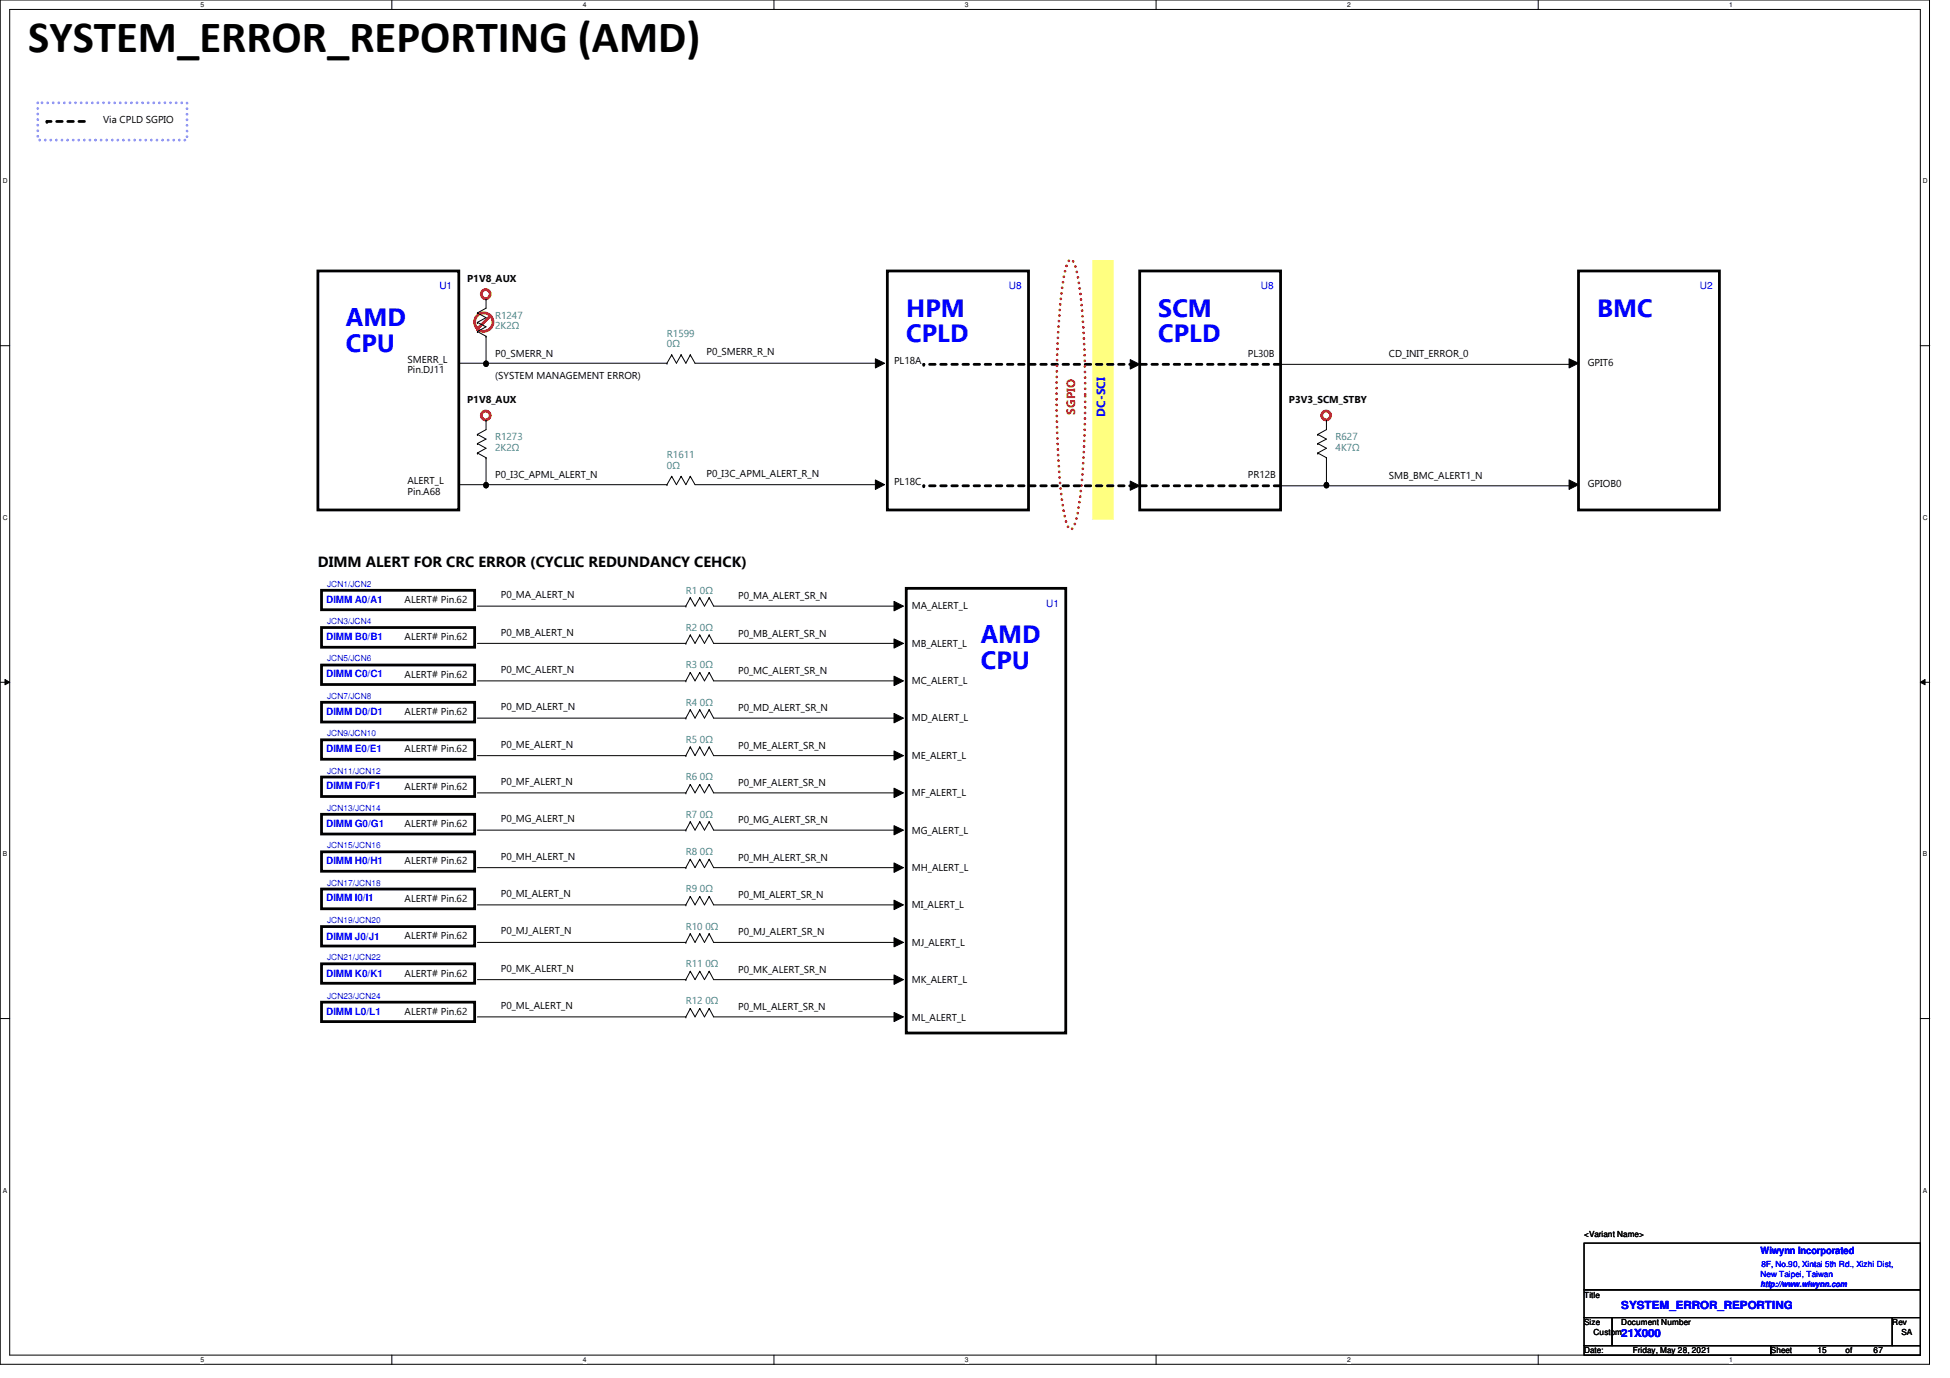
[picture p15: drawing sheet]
<svg xmlns="http://www.w3.org/2000/svg" width="297mm" height="210mm" viewBox="0 0 297 210" stroke-linecap="round" stroke-linejoin="round" font-family="sans-serif">
<defs><g id="words">
<text font-size="6.8" x="4.3" y="7.9">SYSTEM_ERROR_REPORTING (AMD)</text>
<g font-size="3.8" fill="#00f">
<text x="52.7" y="49.7">AMD</text>
<text x="52.7" y="53.6">CPU</text>
<text x="138" y="48.2">HPM</text>
<text x="138" y="52.2">CPLD</text>
<text x="176.4" y="48.2">SCM</text>
<text x="176.4" y="52.2">CPLD</text>
<text x="243.3" y="48.2">BMC</text>
<text x="149.4" y="98">AMD</text>
<text x="149.4" y="101.9">CPU</text>
</g>
<text font-size="2.2" x="48.4" y="86.4">DIMM ALERT FOR CRC ERROR (CYCLIC REDUNDANCY CEHCK)</text>
<text font-size="1.8" fill="#f00" x="163.8" y="63.2" transform="rotate(-90 163.8 63.2)">SGPIO</text>
<text font-size="1.8" fill="#00f" x="168.4" y="63.5" transform="rotate(-90 168.4 63.5)">DC-SCI</text>
<g font-size="1.7" fill="#00f">
<text x="247" y="203.7">21X000</text>
<text x="247" y="199.4">SYSTEM_ERROR_REPORTING</text>
</g>
<g font-size="1.5">
<text x="15.7" y="18.8">Via CPLD SGPIO</text>
<text x="71.2" y="42.9">P1V8_AUX</text>
<text x="62.1" y="55.3">SMERR_L</text>
<text x="62.1" y="56.9">Pin.DJ11</text>
<text x="75.4" y="57.7">(SYSTEM MANAGEMENT ERROR)</text>
<text x="75.4" y="54.3">P0_SMERR_N</text>
<text x="107.6" y="54.1">P0_SMERR_R_N</text>
<text x="136.2" y="55.4">PL18A</text>
<text x="190.1" y="54.3">PL30B</text>
<text x="211.6" y="54.4">CD_INIT_ERROR_0</text>
<text x="241.8" y="55.7">GPIT6</text>
<text x="71.2" y="61.4">P1V8_AUX</text>
<text x="196.3" y="61.4">P3V3_SCM_STBY</text>
<text x="62.1" y="73.8">ALERT_L</text>
<text x="62.1" y="75.4">Pin.A68</text>
<text x="75.4" y="72.8">P0_I3C_APML_ALERT_N</text>
<text x="107.6" y="72.6">P0_I3C_APML_ALERT_R_N</text>
<text x="136.2" y="73.9">PL18C</text>
<text x="190.1" y="72.8">PR12B</text>
<text x="211.6" y="72.9">SMB_BMC_ALERT1_N</text>
<text x="241.8" y="74.2">GPIOB0</text>
<text x="61.6" y="91.9">ALERT# Pin.62</text>
<text x="76.3" y="91.1">P0_MA_ALERT_N</text>
<text x="112.4" y="91.3">P0_MA_ALERT_SR_N</text>
<text x="138.9" y="92.8">MA_ALERT_L</text>
<text x="61.6" y="97.5">ALERT# Pin.62</text>
<text x="76.3" y="96.8">P0_MB_ALERT_N</text>
<text x="112.4" y="97">P0_MB_ALERT_SR_N</text>
<text x="138.9" y="98.6">MB_ALERT_L</text>
<text x="61.6" y="103.2">ALERT# Pin.62</text>
<text x="76.3" y="102.5">P0_MC_ALERT_N</text>
<text x="112.4" y="102.7">P0_MC_ALERT_SR_N</text>
<text x="138.9" y="104.2">MC_ALERT_L</text>
<text x="61.6" y="108.9">ALERT# Pin.62</text>
<text x="76.3" y="113.9">P0_ME_ALERT_N</text>
<text x="76.3" y="108.2">P0_MD_ALERT_N</text>
<text x="112.4" y="108.3">P0_MD_ALERT_SR_N</text>
<text x="138.9" y="109.9">MD_ALERT_L</text>
<text x="61.6" y="114.6">ALERT# Pin.62</text>
<text x="76.3" y="119.6">P0_MF_ALERT_N</text>
<text x="112.4" y="114">P0_ME_ALERT_SR_N</text>
<text x="112.4" y="119.7">P0_MF_ALERT_SR_N</text>
<text x="138.9" y="115.6">ME_ALERT_L</text>
<text x="61.6" y="120.3">ALERT# Pin.62</text>
<text x="61.6" y="126">ALERT# Pin.62</text>
<text x="76.3" y="125.3">P0_MG_ALERT_N</text>
<text x="112.4" y="125.4">P0_MG_ALERT_SR_N</text>
<text x="138.9" y="121.3">MF_ALERT_L</text>
<text x="61.6" y="131.7">ALERT# Pin.62</text>
<text x="76.3" y="131">P0_MH_ALERT_N</text>
<text x="112.4" y="131.1">P0_MH_ALERT_SR_N</text>
<text x="138.9" y="127">MG_ALERT_L</text>
<text x="61.6" y="137.4">ALERT# Pin.62</text>
<text x="76.3" y="136.7">P0_MI_ALERT_N</text>
<text x="112.4" y="136.8">P0_MI_ALERT_SR_N</text>
<text x="138.9" y="132.7">MH_ALERT_L</text>
<text x="61.6" y="143">ALERT# Pin.62</text>
<text x="76.3" y="142.3">P0_MJ_ALERT_N</text>
<text x="112.4" y="142.5">P0_MJ_ALERT_SR_N</text>
<text x="138.9" y="138.3">MI_ALERT_L</text>
<text x="61.6" y="148.8">ALERT# Pin.62</text>
<text x="76.3" y="148">P0_MK_ALERT_N</text>
<text x="112.4" y="148.2">P0_MK_ALERT_SR_N</text>
<text x="138.9" y="149.7">MK_ALERT_L</text>
<text x="138.9" y="144.1">MJ_ALERT_L</text>
<text x="61.6" y="154.6">ALERT# Pin.62</text>
<text x="76.3" y="153.7">P0_ML_ALERT_N</text>
<text x="112.4" y="153.9">P0_ML_ALERT_SR_N</text>
<text x="138.9" y="155.4">ML_ALERT_L</text>
</g>
<g font-size="1.5" fill="#00f">
<text x="66.9" y="44.1">U1</text>
<text x="153.7" y="44.1">U8</text>
<text x="192.1" y="44.1">U8</text>
<text x="258.9" y="44.1">U2</text>
<text x="49.7" y="91.8">DIMM A0/A1</text>
<text x="159.4" y="92.5">U1</text>
<text x="49.7" y="97.5">DIMM B0/B1</text>
<text x="49.7" y="103.2">DIMM C0/C1</text>
<text x="49.7" y="108.8">DIMM D0/D1</text>
<text x="49.7" y="114.6">DIMM E0/E1</text>
<text x="49.7" y="120.2">DIMM F0/F1</text>
<text x="49.7" y="125.9">DIMM G0/G1</text>
<text x="49.7" y="131.6">DIMM H0/H1</text>
<text x="49.7" y="137.3">DIMM I0/I1</text>
<text x="49.7" y="143.1">DIMM J0/J1</text>
<text x="49.7" y="148.8">DIMM K0/K1</text>
<text x="49.7" y="154.6">DIMM L0/L1</text>
<text x="268.2" y="191.1">Wiwynn Incorporated</text>
</g>
<g font-size="1.5" fill="#408080">
<text x="75.4" y="48.6">R1247</text>
<text x="75.4" y="50.2">2K2Ω</text>
<text x="101.6" y="51.3">R1599</text>
<text x="101.6" y="52.9">0Ω</text>
<text x="75.4" y="67.1">R1273</text>
<text x="75.4" y="68.7">2K2Ω</text>
<text x="101.6" y="69.8">R1611</text>
<text x="101.6" y="71.4">0Ω</text>
<text x="203.5" y="67.1">R627</text>
<text x="203.5" y="68.7">4K7Ω</text>
<text x="104.5" y="90.4">R1 0Ω</text>
<text x="104.5" y="101.8">R3 0Ω</text>
<text x="104.5" y="96.1">R2 0Ω</text>
<text x="104.5" y="107.5">R4 0Ω</text>
<text x="104.5" y="113.2">R5 0Ω</text>
<text x="104.5" y="118.9">R6 0Ω</text>
<text x="104.5" y="124.5">R7 0Ω</text>
<text x="104.5" y="130.3">R8 0Ω</text>
<text x="104.5" y="135.9">R9 0Ω</text>
<text x="104.5" y="141.6">R10 0Ω</text>
<text x="104.5" y="147.3">R11 0Ω</text>
<text x="104.5" y="153">R12 0Ω</text>
</g>
<g font-size="1.3" fill="#00f">
<text x="49.8" y="89.4">JCN1/JCN2</text>
<text x="49.8" y="95.1">JCN3/JCN4</text>
<text x="49.8" y="100.8">JCN5/JCN6</text>
<text x="49.8" y="106.5">JCN7/JCN8</text>
<text x="49.8" y="112.1">JCN9/JCN10</text>
<text x="49.8" y="117.9">JCN11/JCN12</text>
<text x="49.8" y="123.5">JCN13/JCN14</text>
<text x="49.8" y="129.2">JCN15/JCN16</text>
<text x="49.8" y="134.9">JCN17/JCN18</text>
<text x="49.8" y="140.6">JCN19/JCN20</text>
<text x="49.8" y="146.3">JCN21/JCN22</text>
<text x="49.8" y="152.1">JCN23/JCN24</text>
<text x="268.2" y="196">http://www.wiwynn.com</text>
<text x="268.2" y="194.5">New Taipei, Taiwan</text>
<text x="268.3" y="193">8F, No.90, Xintai 5th Rd., Xizhi Dist,</text>
</g>
<g font-size="1.3">
<text x="241.3" y="188.4">&lt;Variant Name&gt;</text>
<text x="241.3" y="197.7">Title</text>
<text x="241.3" y="201.9">Size</text>
<text x="242.7" y="203.3">Custom</text>
<text x="247" y="201.9">Document Number</text>
<text x="288.2" y="201.9">Rev</text>
<text x="289.6" y="203.3">SA</text>
<text x="241.3" y="206.2">Date:</text>
<text x="248.7" y="206.2">Friday, May 28, 2021</text>
<text x="269.7" y="206.2">Sheet</text>
<text x="276.9" y="206.2">15</text>
<text x="281.1" y="206.2">of</text>
<text x="285.4" y="206.2">67</text>
</g>
<g font-size="1">
<text x="30.6" y="1.1">5</text>
<text x="88.8" y="1.1">4</text>
<text x="147" y="1.1">3</text>
<text x="205.2" y="1.1">2</text>
<text x="263.4" y="1.1">1</text>
<text x=".4" y="27.9">D</text>
<text x="292.9" y="27.9">D</text>
<text x=".4" y="79.2">C</text>
<text x="292.9" y="79.2">C</text>
<text x=".4" y="130.4">B</text>
<text x="292.9" y="130.4">B</text>
<text x=".4" y="181.7">A</text>
<text x="292.9" y="181.7">A</text>
<text x="30.6" y="207.5">5</text>
<text x="88.8" y="207.5">4</text>
<text x="147" y="207.5">3</text>
<text x="205.2" y="207.5">2</text>
<text x="263.4" y="207.5">1</text>
</g>
</g></defs>
<path d="M0 0h293.9v207.8h-293.9zM1.5 1.4h291v205h-291z" fill="none" stroke="#000" stroke-width=".15"/>
<g fill="#fff">
<path d="M30.6 .2h.5v1.1h-.5z"/>
<path d="M30.6 206.6h.5v1.1h-.5z"/>
</g>
<path d="M59.7 0v1.4M59.7 206.4v1.5" fill="none" stroke="#000" stroke-width=".15"/>
<g fill="#fff">
<path d="M88.8 .2h.5v1.1h-.5z"/>
<path d="M88.8 206.6h.5v1.1h-.5z"/>
</g>
<path d="M117.9 0v1.4M117.9 206.4v1.5" fill="none" stroke="#000" stroke-width=".15"/>
<g fill="#fff">
<path d="M147 .2h.5v1.1h-.5z"/>
<path d="M147 206.6h.5v1.1h-.5z"/>
</g>
<path d="M176.1 0v1.4M176.1 206.4v1.5" fill="none" stroke="#000" stroke-width=".15"/>
<g fill="#fff">
<path d="M205.2 .2h.5v1.1h-.5z"/>
<path d="M205.2 206.6h.5v1.1h-.5z"/>
</g>
<path d="M234.3 0v1.4M234.3 206.4v1.5" fill="none" stroke="#000" stroke-width=".15"/>
<g fill="#fff">
<path d="M263.4 .2h.5v1.1h-.5z"/>
<path d="M263.4 206.6h.5v1.1h-.5z"/>
<path d="M.4 27.1h.7v1.1h-.7z"/>
<path d="M292.9 27.1h.7v1.1h-.7z"/>
<path d="M.4 78.3h.7v1.1h-.7z"/>
<path d="M292.9 78.3h.7v1.1h-.7z"/>
</g>
<path d="M0 52.7h1.5M292.5 52.7h1.5" fill="none" stroke="#000" stroke-width=".15"/>
<g fill="#fff">
<path d="M.4 129.5h.7v1.2h-.7z"/>
<path d="M292.9 129.5h.7v1.2h-.7z"/>
</g>
<path d="M0 103.9h1.5M.8 103.5l.7 .4-.7 .4zM292.5 103.9l.7-.4v.8zM292.5 103.9h1.5" fill="none" stroke="#000" stroke-width=".15"/>
<path d="M.8 103.5l.7 .4-.7 .4zM292.5 103.9l.7-.4v.8z" fill="#000"/>
<g fill="#fff">
<path d="M.4 180.8h.7v1.1h-.7z"/>
<path d="M292.9 180.8h.6v1.1h-.6z"/>
</g>
<path d="M0 155.2h1.5M292.5 155.2h1.5" fill="none" stroke="#000" stroke-width=".15"/>
<path d="M12.9 18.5h-5.7" fill="none" stroke="#000" stroke-width=".42" stroke-dasharray=".8 .8"/>
<circle cx="7.2" cy="18.5" r=".21" fill="#000" stroke-dasharray=".8 .8"/>
<path d="M5.8 15.7h22.7v5.6h-22.7z" fill="none" stroke="#8080ff" stroke-width=".42" stroke-dasharray="0 .8"/>
<g fill="none" stroke="#000" stroke-width=".42">
<path d="M135.2 41.3h21.5v36.4h-21.5zM49 95.6h23.3v3h-23.3zM49 89.9h23.3v3h-23.3zM49 112.7h23.3v3h-23.3zM49 118.4h23.3v2.9h-23.3zM49 101.3h23.3v3h-23.3zM49 107h23.3v3h-23.3zM49 135.4h23.3v3h-23.3zM49 124h23.3v3h-23.3zM49 129.8h23.3v2.9h-23.3zM49 141.1h23.3v3h-23.3zM49 152.7h23.3v2.9h-23.3z"/>
<path d="M49 146.8h23.3v3h-23.3z"/>
</g>
<path d="M166.6 39.8h2.9v39.2h-2.9z" fill-rule="evenodd" fill="#ffff80"/>
<path d="M166.6 39.8h2.9v39.2h-2.9z" fill="none" stroke="#ffff80" stroke-width=".42"/>
<path d="M48.4 41.3h21.5v36.4h-21.5zM173.6 41.3h21.5v36.4h-21.5zM240.4 41.3h21.5v36.4h-21.5zM138 89.6h24.3v67.8h-24.3z" fill="none" stroke="#000" stroke-width=".42"/>
<path d="M194.9 55.5h-54.2" fill="none" stroke="#000" stroke-width=".42" stroke-dasharray=".8 .8"/>
<circle cx="140.7" cy="55.5" r=".21" fill="#000" stroke-dasharray=".8 .8"/>
<path d="M162.9 39.7l.2-.2 .2 .2a12.5 12.5 0 0 1 1.3 5.1 157.5 157.5 0 0 1-.2 31.9 10.4 10.4 0 0 1-1.1 3.8l-.2 .1-.2-.1a13 13 0 0 1-1.2-5.2 160.8 160.8 0 0 1 .1-31.3 12.6 12.6 0 0 1 1.1-4.3z" fill="none" stroke="#f00" stroke-width=".42" stroke-dasharray="0 .8"/>
<g fill="none" stroke="#f00" stroke-width=".42">
<path d="M74.7 48.1l-2 2"/>
<circle cx="74" cy="44.8" r=".68"/>
</g>
<circle cx="72.7" cy="50.1" r=".21" fill="#f00"/>
<g fill="none" stroke="#f00" stroke-width=".42">
<circle cx="73.7" cy="49.1" r="1.4"/>
<circle cx="74" cy="63.3" r=".68"/>
<circle cx="202" cy="63.3" r=".68"/>
</g>
<g fill="none" stroke="#000" stroke-width=".15">
<path d="M69.9 55.3h31.7M72.7 50.5h.1M72.7 49.1h.1M72.7 47.7h.1M72.7 50.5l1.3 .7M72.7 49.1l1.3 .7-1.3 .7M72.7 47.7l1.3 .7-1.3 .7M74 45.6h.1M74 51.2h.1M74 45.6v1.3l-1.3 .8M74 51.2v4.1M101.6 55.3h.1"/>
<path d="M102.3 54.1h.1M102.3 54.1l-.7 1.2M102.3 54.1l.7 1.2 .8-1.2M103.8 54.1h.1M103.8 54.1l.7 1.2 .7-1.2M105.2 54.1h.1M105.2 54.1l.7 1.2h28.2M133.3 54.7l1.4 .6-1.4 .7zM134.1 55.3h.1M172.2 54.8l1.4 .7-1.4 .7zM195.2 55.5h.1M195.2 55.5h44"/>
<path d="M239 54.7l1.4 .6-1.4 .7zM69.9 73.8h31.7M72.7 69h.1M72.7 67.6h.1M72.7 66.2h.1M72.7 69l1.3 .7M72.7 67.6l1.3 .7-1.3 .7M72.7 66.2l1.3 .7-1.3 .7M74 64h.1M74 69.7h.1M74 64v1.4l-1.3 .8M74 69.7v4.1"/>
<path d="M101.6 73.8h.1M102.3 72.6h.1M102.3 72.6l-.7 1.2M102.3 72.6l.7 1.2 .8-1.2M103.8 72.6h.1M103.8 72.6l.7 1.2 .7-1.2M105.2 72.6h.1M105.2 72.6l.7 1.2h28.2M133.3 73.1l1.4 .7-1.4 .7zM134.1 73.8h.1M172.2 73.3l1.4 .7-1.4 .7zM195.2 74h.1"/>
<path d="M195.2 74h44M200.7 69h.1M200.7 67.6h.1M200.7 66.2h.1M200.7 69l1.4 .7M200.7 67.6l1.4 .7-1.4 .7M200.7 66.2l1.4 .7-1.4 .7M202.1 64h.1M202.1 69.7h.1M202.1 64v1.4l-1.4 .8M202.1 69.7v4.1M239 73.1l1.4 .7-1.4 .7z"/>
<path d="M72.7 92.3h31.8M72.7 98h31.8M104.5 92.3h.1M104.5 98h.1M105.2 91.1h.1M105.2 96.7h.1M105.2 91.1l-.7 1.2M105.2 91.1l.7 1.2 .7-1.2M105.2 96.7l-.7 1.3M105.2 96.7l.7 1.3 .7-1.3M106.6 91.1h.1M106.6 96.7h.1"/>
<path d="M106.6 91.1l.7 1.2 .7-1.2M106.6 96.7l.7 1.3 .7-1.3M108 91.1h.1M108 96.7h.1M108 91.1l.7 1.2h28.2M108 96.7l.7 1.3h28.2M136.2 91.6l1.4 .7-1.4 .7zM136.2 97.3l1.4 .7-1.4 .7zM136.9 92.3h.1M136.9 98h.1M72.7 103.7h31.8M72.7 109.4h31.8"/>
<path d="M72.7 115.1h31.8M104.5 103.7h.1M104.5 109.4h.1M104.5 115.1h.1M105.2 102.4h.1M105.2 108.1h.1M105.2 113.8h.1M105.2 119.5h.1M105.2 102.4l-.7 1.3M105.2 102.4l.7 1.3 .7-1.3M105.2 108.1l-.7 1.3M105.2 108.1l.7 1.3 .7-1.3"/>
<path d="M105.2 113.8l-.7 1.3M105.2 113.8l.7 1.3 .7-1.3M105.2 119.5l-.7 1.3M105.2 119.5l.7 1.3 .7-1.3M106.6 102.4h.1M106.6 108.1h.1M106.6 113.8h.1M106.6 119.5h.1M106.6 102.4l.7 1.3 .7-1.3M106.6 108.1l.7 1.3 .7-1.3M106.6 113.8l.7 1.3 .7-1.3M106.6 119.5l.7 1.3 .7-1.3"/>
<path d="M108 102.4h.1M108 108.1h.1M108 113.8h.1M108 119.5h.1M108 102.4l.7 1.3h28.2M108 108.1l.7 1.3h28.2M108 113.8l.7 1.3h28.2M108 119.5l.7 1.3h28.2M136.2 103l1.4 .7-1.4 .7zM136.2 108.7l1.4 .7-1.4 .7zM136.2 114.4l1.4 .7-1.4 .7zM136.9 103.7h.1"/>
<path d="M136.9 109.4h.1M136.9 115.1h.1M72.7 120.8h31.8M72.7 126.4h31.8M72.7 132.2h31.8M72.7 137.8h31.8M104.5 120.8h.1M104.5 126.4h.1M104.5 132.2h.1M104.5 137.8h.1M105.2 125.2h.1M105.2 130.9h.1"/>
<path d="M105.2 136.6h.1M105.2 125.2l-.7 1.2M105.2 125.2l.7 1.2 .7-1.2M105.2 130.9l-.7 1.3M105.2 130.9l.7 1.3 .7-1.3M105.2 136.6l-.7 1.2M105.2 136.6l.7 1.2 .7-1.2M106.6 125.2h.1M106.6 130.9h.1M106.6 136.6h.1M106.6 125.2l.7 1.2 .7-1.2M106.6 130.9l.7 1.3 .7-1.3"/>
<path d="M106.6 136.6l.7 1.2 .7-1.2M108 125.2h.1M108 130.9h.1M108 136.6h.1M108 125.2l.7 1.2h28.2M108 130.9l.7 1.3h28.2M108 136.6l.7 1.2h28.2M136.2 120.1l1.4 .7-1.4 .7zM136.2 125.8l1.4 .6-1.4 .8zM136.2 131.4l1.4 .8-1.4 .7zM136.2 137.1l1.4 .7-1.4 .8zM136.9 120.8h.1"/>
<path d="M136.9 126.4h.1M136.9 132.2h.1M136.9 137.8h.1M72.7 143.6h31.8M72.7 149.2h31.8M72.7 154.9h31.8M104.5 143.6h.1M104.5 149.2h.1M104.5 154.9h.1M105.2 142.2h.1M105.2 148h.1M105.2 153.6h.1"/>
<path d="M105.2 142.2l-.7 1.4M105.2 142.2l.7 1.4 .7-1.4M105.2 148l-.7 1.2M105.2 148l.7 1.2 .7-1.2M105.2 153.6l-.7 1.3M105.2 153.6l.7 1.3 .7-1.3M106.6 142.2h.1M106.6 148h.1M106.6 153.6h.1M106.6 142.2l.7 1.4 .7-1.4M106.6 148l.7 1.2 .7-1.2M106.6 153.6l.7 1.3 .7-1.3"/>
<path d="M108 142.2h.1M108 148h.1M108 153.6h.1M108 142.2l.7 1.4h28.2M108 148l.7 1.2h28.2M108 153.6l.7 1.3h28.2M136.2 142.8l1.4 .8-1.4 .6zM136.2 148.5l1.4 .7-1.4 .7zM136.2 154.2l1.4 .7-1.4 .7zM136.9 143.6h.1M136.9 149.2h.1M136.9 154.9h.1"/>
<path d="M241.3 189.4h51.2v7.1h-51.2zM241.3 196.5h51.2v4.2h-51.2zM241.3 200.7h4.3v4.3h-4.3zM241.3 205h28.4v1.4h-28.4zM245.6 200.7h42.6v4.3h-42.6zM269.7 205h22.8v1.4h-22.8zM288.2 200.7h4.3v4.3h-4.3z"/>
</g>
<g fill="#000">
<circle cx="74" cy="55.3" r=".42"/>
<circle cx="74" cy="73.8" r=".42"/>
<circle cx="202.1" cy="73.8" r=".42"/>
</g>
<g fill="#000">
<path d="M133.3 54.7l1.4 .6-1.4 .7z" fill-rule="evenodd"/>
<path d="M172.2 54.8l1.4 .7-1.4 .7z" fill-rule="evenodd"/>
<path d="M239 54.7l1.4 .6-1.4 .7z" fill-rule="evenodd"/>
<path d="M133.3 73.1l1.4 .7-1.4 .7z" fill-rule="evenodd"/>
<path d="M172.2 73.3l1.4 .7-1.4 .7z" fill-rule="evenodd"/>
<path d="M239 73.1l1.4 .7-1.4 .7z" fill-rule="evenodd"/>
<path d="M136.2 91.6l1.4 .7-1.4 .7z" fill-rule="evenodd"/>
<path d="M136.2 97.3l1.4 .7-1.4 .7z" fill-rule="evenodd"/>
<path d="M136.2 103l1.4 .7-1.4 .7z" fill-rule="evenodd"/>
<path d="M136.2 108.7l1.4 .7-1.4 .7z" fill-rule="evenodd"/>
<path d="M136.2 114.4l1.4 .7-1.4 .7z" fill-rule="evenodd"/>
<path d="M136.2 120.1l1.4 .7-1.4 .7z" fill-rule="evenodd"/>
<path d="M136.2 125.8l1.4 .6-1.4 .8z" fill-rule="evenodd"/>
<path d="M136.2 131.4l1.4 .8-1.4 .7z" fill-rule="evenodd"/>
<path d="M136.2 137.1l1.4 .7-1.4 .8z" fill-rule="evenodd"/>
<path d="M136.2 142.8l1.4 .8-1.4 .6z" fill-rule="evenodd"/>
<path d="M136.2 148.5l1.4 .7-1.4 .7z" fill-rule="evenodd"/>
<path d="M136.2 154.2l1.4 .7-1.4 .7z" fill-rule="evenodd"/>
</g>
<path d="M194.9 74h-54.2" fill="none" stroke="#000" stroke-width=".42" stroke-dasharray=".8 .8"/>
<circle cx="140.7" cy="74" r=".21" fill="#000" stroke-dasharray=".8 .8"/>
<use href="#words"/>
</svg>
